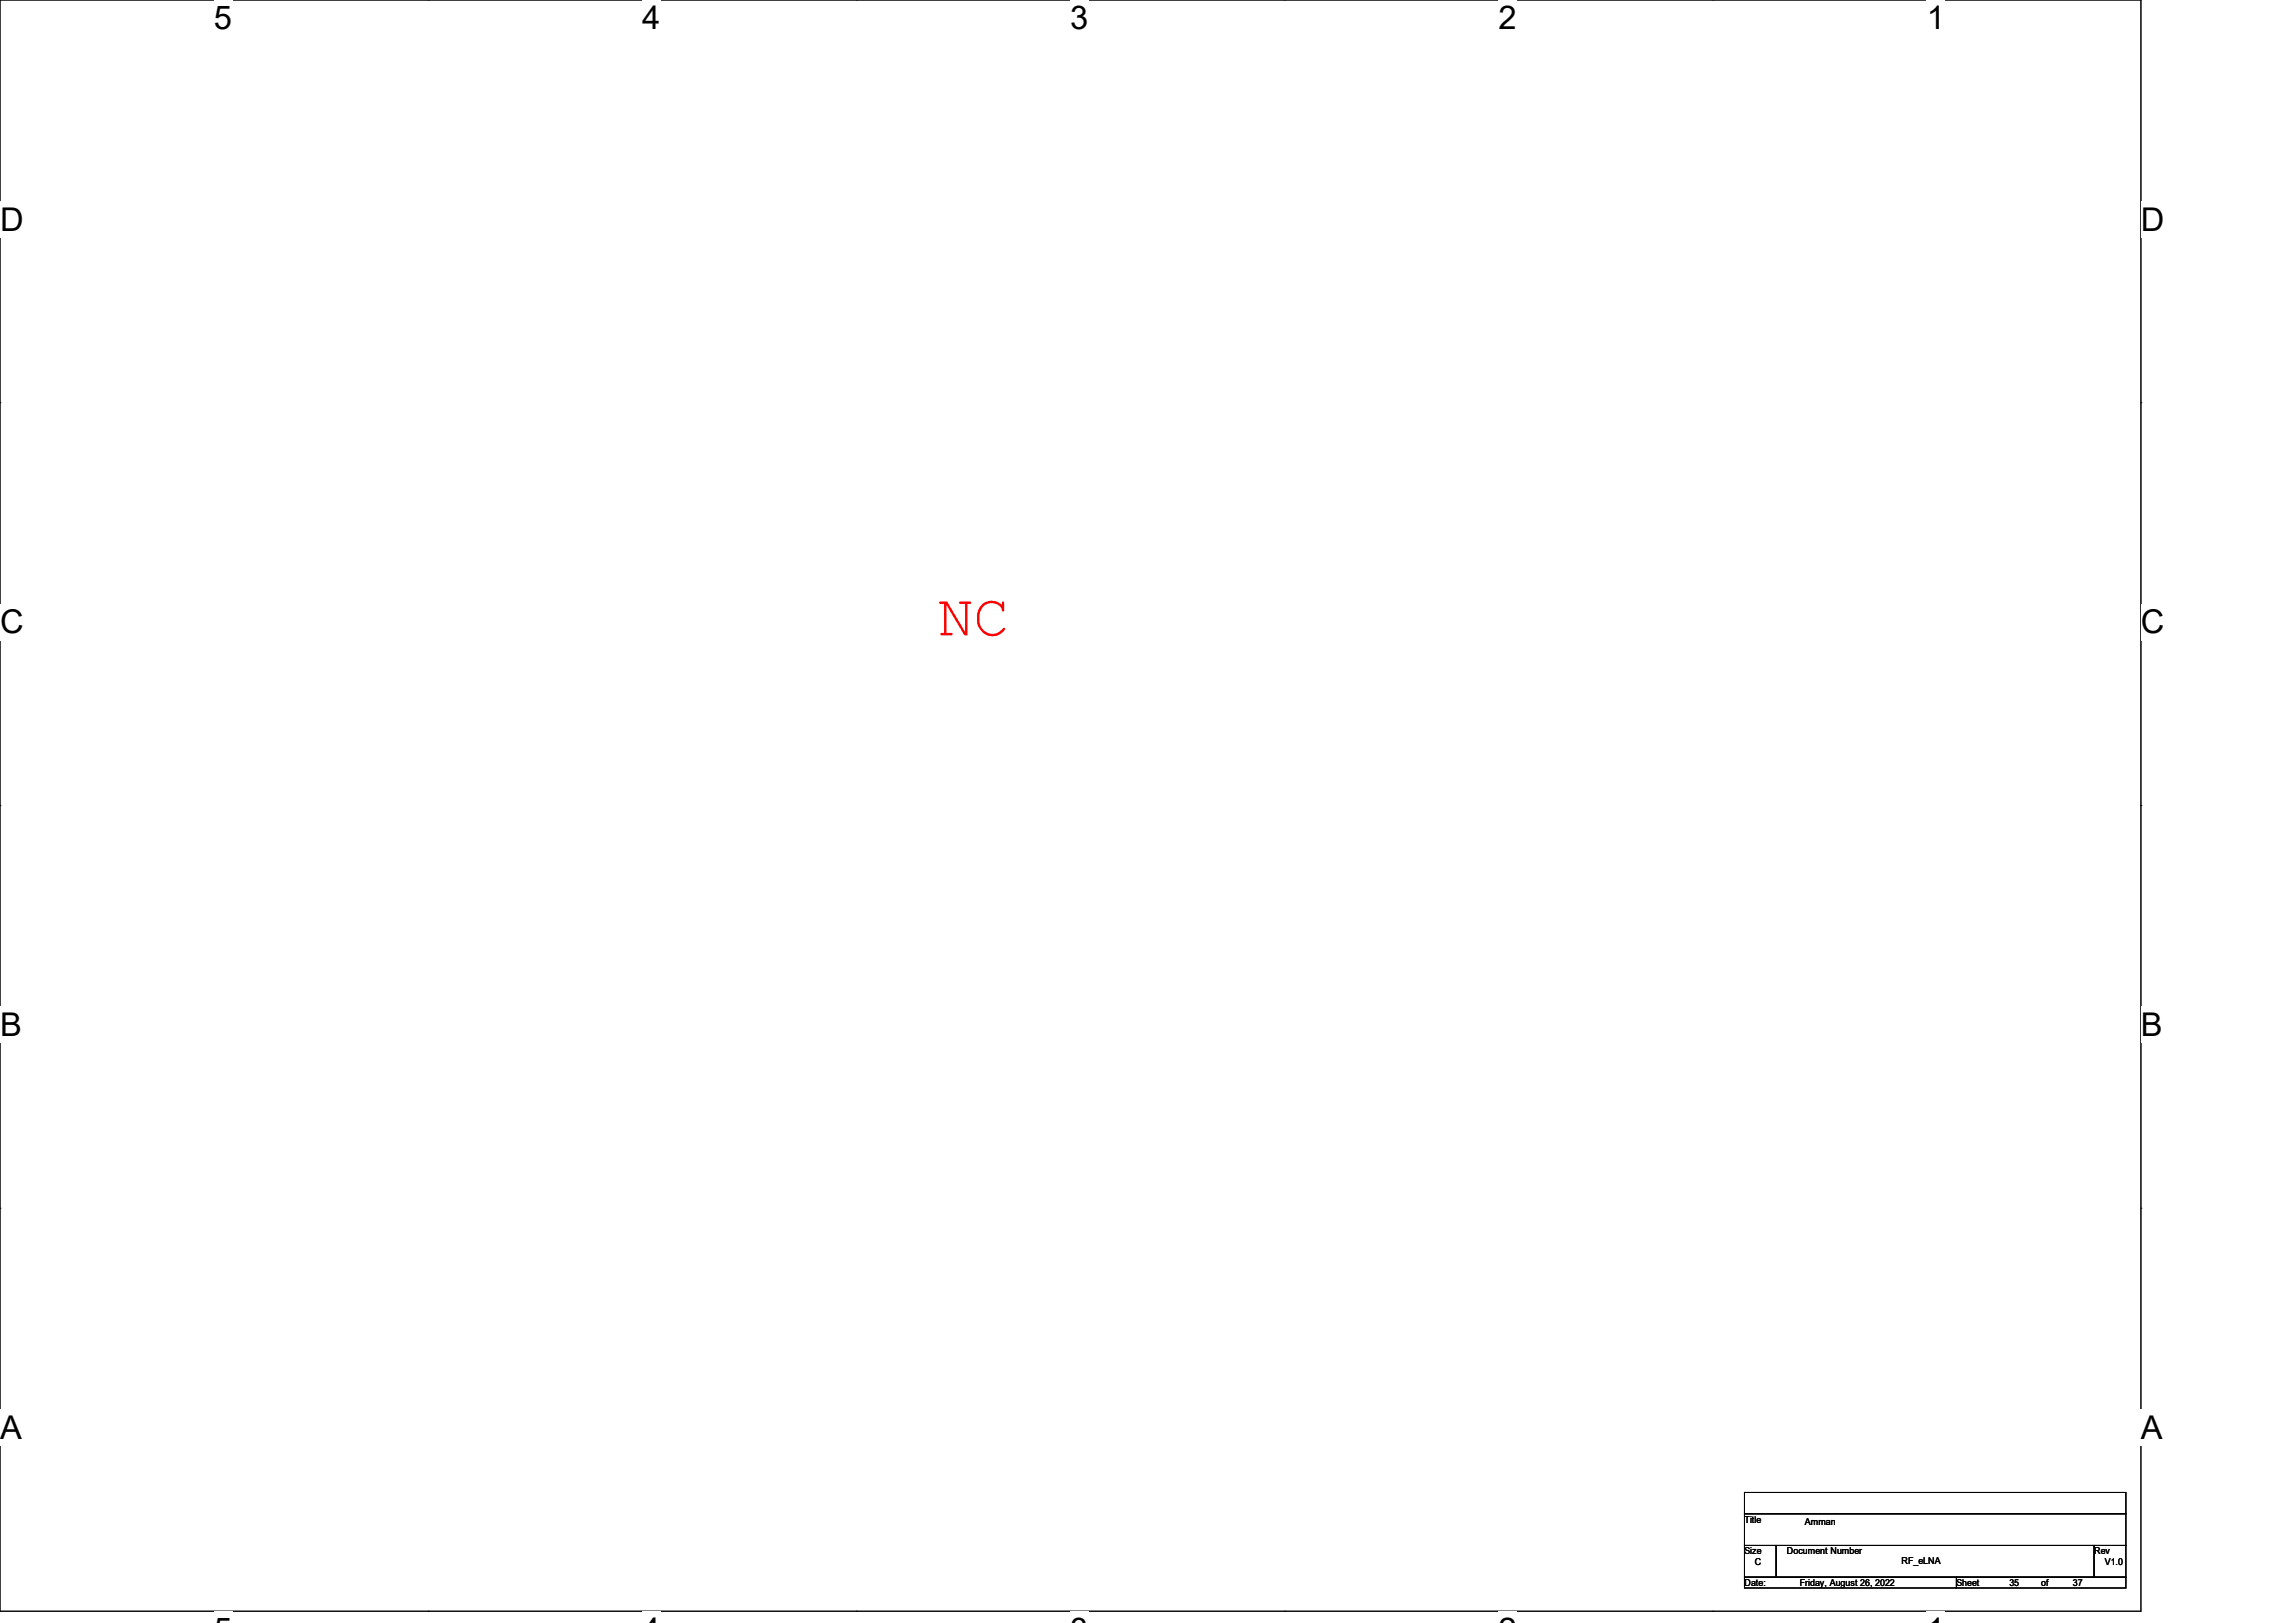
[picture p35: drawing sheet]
<svg xmlns="http://www.w3.org/2000/svg" width="297mm" height="210mm" viewBox="0 0 297 210" stroke-linecap="round" stroke-linejoin="round" font-family="sans-serif">
<defs><g id="words">
<text font-size="7.7" fill="#f00" x="121.4" y="82.2">NC</text>
<g font-size="4.2">
<text x="27.7" y="3.8">5</text>
<text x="83.1" y="3.8">4</text>
<text x="138.5" y="3.8">3</text>
<text x="193.9" y="3.8">2</text>
<text x="249.3" y="3.8">1</text>
<text x="0" y="29.8">D</text>
<text x="277.1" y="29.8">D</text>
<text x="0" y="82">C</text>
<text x="277.1" y="82">C</text>
<text x="0" y="134.1">B</text>
<text x="277.1" y="134.1">B</text>
<text x="0" y="186.2">A</text>
<text x="277.1" y="186.2">A</text>
</g>
<g font-size="1.2">
<text x="225.8" y="197">Title</text>
<text x="233.6" y="197.3">Amman</text>
<text x="225.8" y="201.1">Size</text>
<text x="227.1" y="202.5">C</text>
<text x="231.3" y="201.1">Document Number</text>
<text x="246.1" y="202.4">RF_eLNA</text>
<text x="271" y="201.1">Rev</text>
<text x="272.4" y="202.5">V1.0</text>
<text x="225.8" y="205.2">Date:</text>
<text x="232.9" y="205.2">Friday, August 26, 2022</text>
<text x="253.2" y="205.2">Sheet</text>
<text x="260" y="205.2">35</text>
<text x="264.2" y="205.2">of</text>
<text x="268.3" y="205.2">37</text>
</g>
</g></defs>
<path d="M0 0h277.1v208.5h-277.1z" fill="none" stroke="#000" stroke-width=".13"/>
<g fill="#fff">
<path d="M27.7 0h2.4v4.7h-2.4z"/>
<path d="M27.7 208.5h2.4v1.5h-2.4z"/>
</g>
<path d="M55.4 0h.1M55.4 208.5h.1" fill="none" stroke="#000" stroke-width=".13"/>
<g fill="#fff">
<path d="M83.1 0h2.4v4.7h-2.4z"/>
<path d="M83.1 208.5h2.4v1.5h-2.4z"/>
</g>
<path d="M110.8 0h.1M110.8 208.5h.1" fill="none" stroke="#000" stroke-width=".13"/>
<g fill="#fff">
<path d="M138.5 0h2.4v4.7h-2.4z"/>
<path d="M138.5 208.5h2.4v1.5h-2.4z"/>
</g>
<path d="M166.2 0h.1M166.2 208.5h.1" fill="none" stroke="#000" stroke-width=".13"/>
<g fill="#fff">
<path d="M193.9 0h2.4v4.7h-2.4z"/>
<path d="M193.9 208.5h2.4v1.5h-2.4z"/>
</g>
<path d="M221.7 0h.1M221.7 208.5h.1" fill="none" stroke="#000" stroke-width=".13"/>
<g fill="#fff">
<path d="M249.3 0h2.4v4.7h-2.4z"/>
<path d="M249.3 208.5h2.4v1.5h-2.4z"/>
<path d="M0 26h3v4.8h-3z"/>
<path d="M277.1 26h3v4.8h-3z"/>
<path d="M0 78.1h3v4.8h-3z"/>
<path d="M277.1 78.1h3v4.8h-3z"/>
</g>
<path d="M0 52.1h.1M277.1 52.1h.1" fill="none" stroke="#000" stroke-width=".13"/>
<g fill="#fff">
<path d="M0 130.3h2.8v4.7h-2.8z"/>
<path d="M277.1 130.3h2.8v4.7h-2.8z"/>
</g>
<path d="M0 104.2h.1M277.1 104.2h.1" fill="none" stroke="#000" stroke-width=".13"/>
<g fill="#fff">
<path d="M0 182.4h2.8v4.7h-2.8z"/>
<path d="M277 182.4h2.9v4.7h-2.9z"/>
</g>
<path d="M0 156.3h.1M277.1 156.3h.1M225.8 193.1h49.3v2.8h-49.3zM225.8 195.9h49.3v4.1h-49.3zM225.8 200h4.1v4.1h-4.1zM229.9 200h41.1v4.1h-41.1zM271 200h4.1v4.1h-4.1zM225.8 204.1h27.4v1.4h-27.4zM253.2 204.1h21.9v1.4h-21.9z" fill="none" stroke="#000" stroke-width=".13"/>
<use href="#words"/>
</svg>
